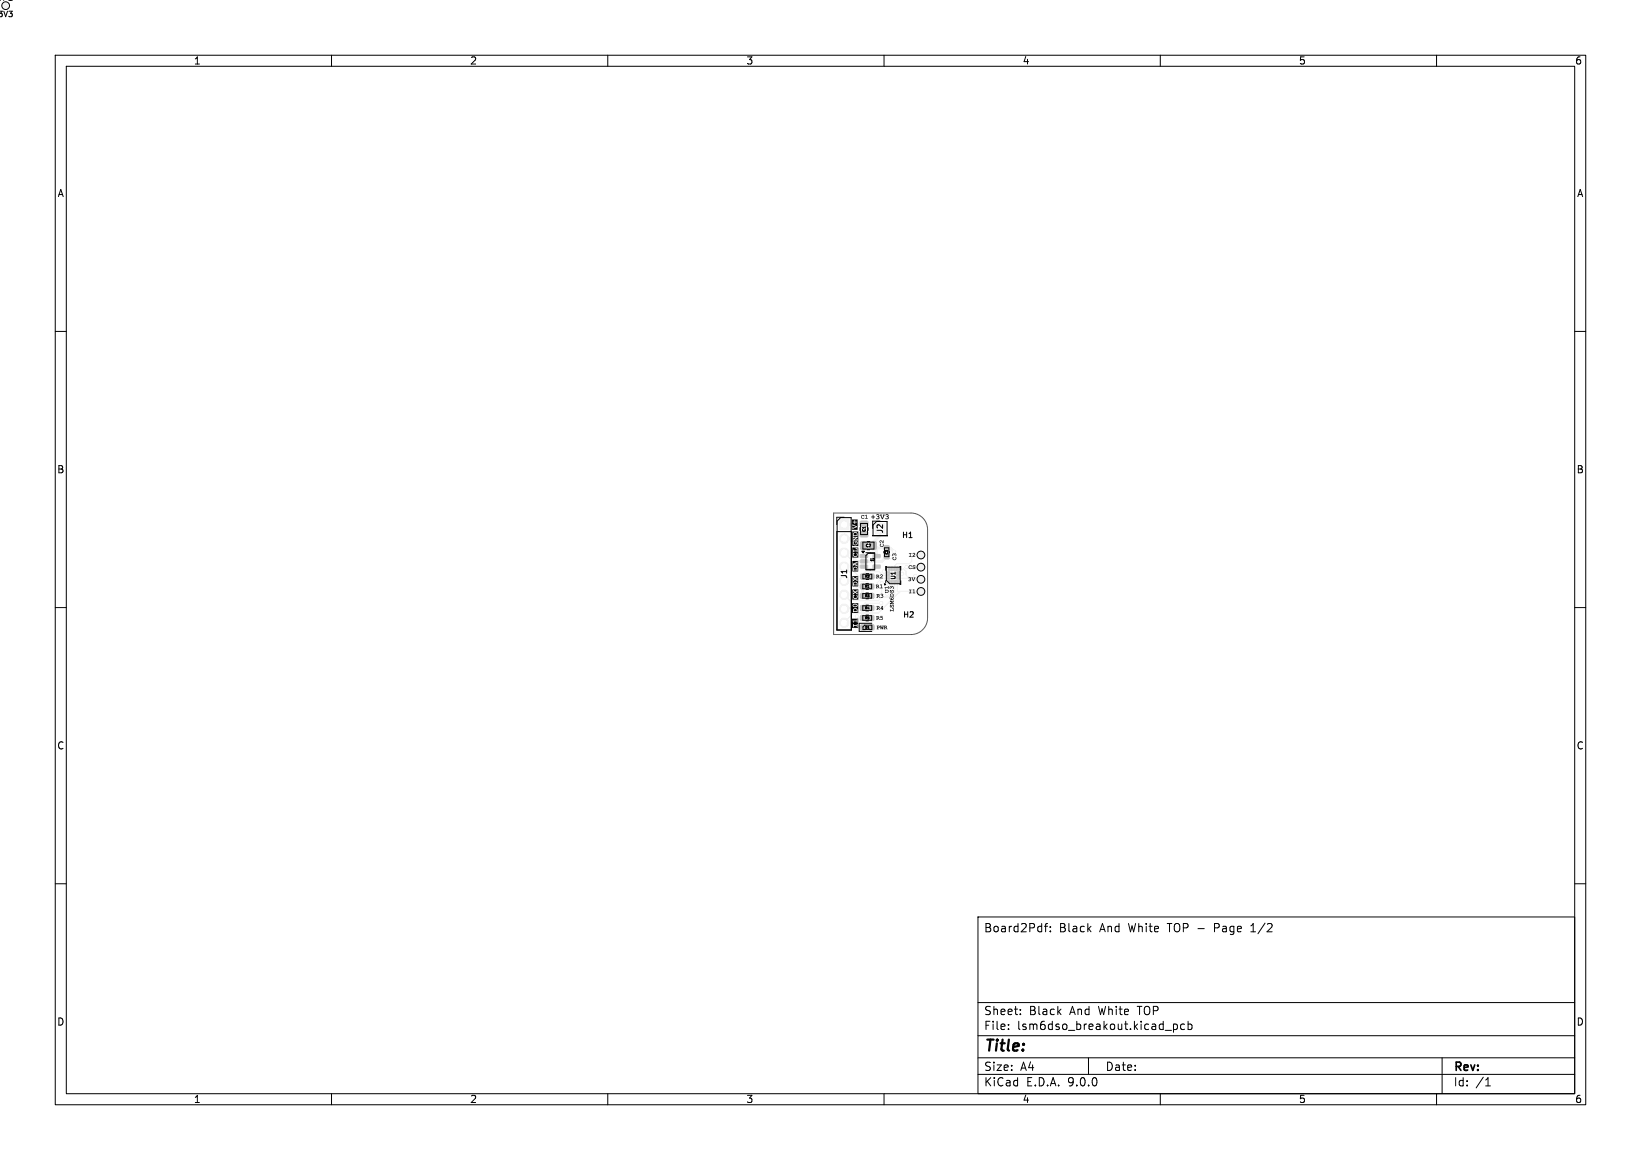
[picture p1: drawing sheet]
<svg xmlns="http://www.w3.org/2000/svg" width="297mm" height="210mm" viewBox="0 0 297 210" stroke-linecap="round" stroke-linejoin="round" font-family="sans-serif">
<defs><g id="words">
<text font-size="2.8" x="178" y="190.9">Title:</text>
<g font-size="2.1">
<text x="178" y="169">Board2Pdf:</text>
<text x="191.7" y="169">Black</text>
<text x="199.1" y="169">And</text>
<text x="204.4" y="169">White</text>
<text x="211.6" y="169">TOP -</text>
<text x="220.3" y="169">Page</text>
<text x="227.1" y="169">1/2</text>
<text x="178" y="184">Sheet:</text>
<text x="186.2" y="184">Black</text>
<text x="193.7" y="184">And</text>
<text x="199" y="184">White</text>
<text x="206.2" y="184">TOP</text>
<text x="178" y="186.7">File:</text>
<text x="184.1" y="186.7">lsm6dso_breakout.kicad_pcb</text>
<text x="178" y="196.9">KiCad</text>
<text x="178" y="194.1">Size:</text>
<text x="184.7" y="194.1">A4</text>
<text x="185.7" y="196.9">E.D.A.</text>
<text x="193.3" y="196.9">9.0.0</text>
<text x="200" y="194.1">Date:</text>
<text x="263" y="194.3">Rev:</text>
<text x="263" y="196.9">Id:</text>
<text x="267.1" y="196.9">/1</text>
</g>
<g font-size="1.8">
<text x="35" y="11.9">1</text>
<text x="85" y="11.9">2</text>
<text x="135" y="11.9">3</text>
<text x="185" y="11.9">4</text>
<text x="235" y="11.9">5</text>
<text x="285" y="11.9">6</text>
<text x="10.3" y="35.9">A</text>
<text x="285.4" y="35.9">A</text>
<text x="10.3" y="85.9">B</text>
<text x="285.3" y="85.9">B</text>
<text x="10.3" y="135.9">C</text>
<text x="285.3" y="135.9">C</text>
<text x="10.3" y="185.9">D</text>
<text x="285.3" y="185.9">D</text>
<text x="35" y="199.9">1</text>
<text x="85" y="199.9">2</text>
<text x="135" y="199.9">3</text>
<text x="185" y="199.9">4</text>
<text x="235" y="199.9">5</text>
<text x="285" y="199.9">6</text>
</g>
<g font-size="1.4">
<text x="-.5" y="3.3">3V3</text>
<text x="-.5" y=".3">TP1</text>
<text x="160" y="96.7" transform="rotate(-90 160 96.7)">J2</text>
<text x="163.2" y="97.6">H1</text>
<text x="153.5" y="104.9" transform="rotate(-90 153.5 104.9)">J1</text>
<text x="163.4" y="112">H2</text>
</g>
<text font-size="1" x="162.2" y="105" transform="rotate(-90 162.2 105)">U1</text>
<g font-size=".7">
<text x="156.6" y="99.1">C2</text>
<text x="156.7" y="96.3" transform="rotate(-90 156.7 96.3)">C1</text>
</g>
<g font-size=".6">
<text x="157.5" y="101.6">U2</text>
<text x="160.8" y="100.4" transform="rotate(-90 160.8 100.4)">C3</text>
<text x="156.5" y="106.5">R1</text>
<text x="156.5" y="104.7">R2</text>
<text x="156.5" y="110.4">R4</text>
<text x="156.5" y="108.2">R3</text>
<text x="156.5" y="112.2">R5</text>
<text x="156.6" y="113.9">D1</text>
</g>
</g></defs>
<g fill="#f0f0f0" stroke="#f0f0f0" stroke-width=".18">
<path d="M151.9 94.1h1.7v1.7h-1.7z"/>
<path d="M157.5 104h.6v.8h-.6z"/>
<path d="M155.8 104h.7v.8h-.7z"/>
<path d="M157.4 105.8h.7v.8h-.7z"/>
<path d="M155.8 105.8h.7v.8h-.7z"/>
<path d="M158.4 94.8h1.7v1.7h-1.7z"/>
<path d="M157.7 98.1h.7l.2 .1v1.1l-.1 .2h-.6l-.3-.2z"/>
<path d="M155.8 98.1h.7l.2 .1v1.1l-.1 .2h-.6l-.3-.2z"/>
<path d="M155.8 113.2h.8v.8h-.8z"/>
<path d="M157.4 113.2h.8v.8h-.8z"/>
<path d="M155.8 109.7h.7v.8h-.7z"/>
<path d="M157.4 109.7h.7v.8h-.7z"/>
<path d="M160.8 105.1h.3l-.1 .5h-.3z"/>
<path d="M161.3 105.1h.3l-.1 .5h-.3z"/>
<path d="M161.8 105.1h.3l-.1 .5h-.3z"/>
<path d="M162.3 105.1h.3l-.1 .5h-.3z"/>
<path d="M162.3 104.5h.5l.1 .3h-.6z"/>
<path d="M162.3 104h.5l.1 .3h-.6z"/>
<path d="M162.3 103.5h.5l.1 .3h-.6z"/>
<path d="M162.3 102.7l.3 .1-.1 .5h-.3z"/>
<path d="M161.8 102.7l.3 .1-.1 .5h-.3z"/>
<path d="M161.3 102.7l.3 .1-.1 .5h-.3z"/>
<path d="M160.8 102.7l.3 .1-.1 .5h-.3z"/>
<path d="M160.5 103.5h.5l.1 .3h-.6z"/>
<path d="M160.5 104h.5l.1 .3h-.6z"/>
<path d="M160.5 104.5h.5l.1 .3h-.6z"/>
<path d="M155.8 107.5h.7v.8h-.7z"/>
<path d="M157.4 107.5h.7v.8h-.7z"/>
<path d="M155.8 111.5h.7v.8h-.7z"/>
<path d="M157.4 111.5h.7v.8h-.7z"/>
<path d="M160.1 98.8h.8v.8h-.8z"/>
<path d="M160.1 100.4h.8v.7h-.8z"/>
<path d="M155.8 100.4h1.1l.1 .5-1.2 .1z"/>
<path d="M155.8 101.4l1.1-.1 .1 .5-1.2 .1z"/>
<path d="M155.8 102.3h1.1l.1 .5-1.2 .1z"/>
<path d="M158 102.3h1.2l.1 .5-1.2 .1z"/>
<path d="M158 100.4h1.2l.1 .5-1.2 .1z"/>
<path d="M155.7 94.4l1.2-.1 .2 .3v.6l-.2 .1h-1.1l-.1-.2z"/>
<path d="M155.7 96.3l1.2-.1 .2 .3v.6l-.2 .1h-1.1l-.1-.2z"/>
<circle cx="152.8" cy="97.5" r=".85"/>
<circle cx="152.8" cy="100.1" r=".85"/>
<circle cx="152.8" cy="102.6" r=".85"/>
<circle cx="152.8" cy="105.1" r=".85"/>
<circle cx="152.8" cy="107.7" r=".85"/>
<circle cx="152.8" cy="110.2" r=".85"/>
<circle cx="152.8" cy="112.8" r=".85"/>
<circle cx="166.7" cy="100.5" r=".5"/>
<circle cx="1" cy="1" r=".5"/>
<circle cx="166.7" cy="102.7" r=".5"/>
<circle cx="166.7" cy="104.9" r=".5"/>
<circle cx="166.7" cy="107.1" r=".5"/>
<circle cx="163.3" cy="103.9" r=".3"/>
<circle cx="158.8" cy="110" r=".3"/>
<circle cx="155.1" cy="113.6" r=".3"/>
<circle cx="161.2" cy="100.8" r=".3"/>
<circle cx="155.1" cy="102.6" r=".3"/>
<circle cx="155.1" cy="100.2" r=".3"/>
<circle cx="155.1" cy="111.6" r=".3"/>
<circle cx="161.8" cy="99.9" r=".3"/>
<circle cx="155.2" cy="106.2" r=".3"/>
<circle cx="158.8" cy="104.4" r=".3"/>
<circle cx="155.2" cy="107.9" r=".3"/>
<circle cx="165.7" cy="104.3" r=".3"/>
<circle cx="161.2" cy="106.3" r=".3"/>
<circle cx="160.6" cy="107.5" r=".3"/>
<circle cx="159.5" cy="109.2" r=".3"/>
<circle cx="160" cy="103.5" r=".3"/>
<circle cx="159.6" cy="105.6" r=".3"/>
<circle cx="164.1" cy="102.7" r=".3"/>
</g>
<g fill="none" stroke="#f0f0f0" stroke-width=".5">
<path d="M152.8 97.5h1M153.4 94.4l-.6 .6h3.4l.2-.2M153.8 97.5l.5 .5v2.8l.8 .8h4.5l.9-.8h.6l.1 .1M154.3 98.8h1.9M156.4 96.7h-1.8l-.8 .8M158.1 98.8l.6 .5M158.7 99.3v1.4M158.7 99.3l.1-.1h2.3l.7 .7M159.3 96.9l-1.2 1.2M155.1 113.6h1.1M155.1 100.3l.4 .4h.9M155.1 102.6h1.3"/>
<path d="M155.1 111.6l.3 .3h.7M155.2 106.2h.9v1.7h-.9M157.8 104.4h1M158.8 110l-1 .1M164.5 104.6l.3 .3h1.9M165.7 104.3v.6"/>
</g>
<g fill="none" stroke="#f0f0f0" stroke-width=".2">
<path d="M152.8 102.6l1.3 1.3v.6l.8 .8h2l.9 .9h.5l1.3-1.5h1.2M152.8 100.1l1.3 1.3v1.6l1.4 1.4h.7v-.4l.5-.5h2.4l.7 .7h1M157.8 111.9v1.6M159.5 109.2h-2.9l-.5 .4v.5h-2.9l-.2 .1h-.2v-.1M159.6 105.6v1.7l-.6 .6h-1.2M160 103.5l.2 .2h.6M160.9 105.3l-.3 .4v1.8M161.4 105.3v.7l-.2 .3M161.9 105.3v2.2l-.6 .6h-1.6l-.7 .7h-5.1l-1.1-1.1M162.4 103h1.1l.5 .5v.6l.5 .5-.1 .1h-1.8M162.4 105.3v1.7l.3 .3M162.6 103.9h.7"/>
<path d="M164.1 102.7h2.6M166.7 100.5h-1.2l-.5 .5v.7l-.4 .4h-2.3l-.4 .3v.6M166.7 107.1h-3.8l-3.9 3.9h-4.5l-1.7 1.8"/>
</g>
<g fill="#fff" stroke="#fff" stroke-width=".18">
<circle cx="163.3" cy="103.9" r=".15"/>
<circle cx="158.8" cy="110" r=".15"/>
<circle cx="155.1" cy="113.6" r=".15"/>
<circle cx="161.1" cy="100.9" r=".15"/>
<circle cx="155.1" cy="102.6" r=".15"/>
<circle cx="155.1" cy="100.2" r=".15"/>
<circle cx="155.1" cy="111.6" r=".15"/>
<circle cx="161.8" cy="99.9" r=".15"/>
<circle cx="155.2" cy="106.2" r=".15"/>
<circle cx="158.8" cy="104.4" r=".15"/>
<circle cx="155.2" cy="107.9" r=".15"/>
<circle cx="165.7" cy="104.3" r=".15"/>
<circle cx="161.2" cy="106.3" r=".15"/>
<circle cx="160.6" cy="107.5" r=".15"/>
<circle cx="159.5" cy="109.2" r=".15"/>
<circle cx="160" cy="103.5" r=".15"/>
<circle cx="159.6" cy="105.6" r=".15"/>
<circle cx="164.1" cy="102.7" r=".15"/>
<circle cx="152.8" cy="95" r=".5"/>
<circle cx="152.8" cy="97.5" r=".5"/>
<circle cx="152.8" cy="100.1" r=".5"/>
<circle cx="152.8" cy="102.6" r=".5"/>
<circle cx="152.8" cy="105.1" r=".5"/>
<circle cx="152.8" cy="107.7" r=".5"/>
<circle cx="152.8" cy="110.2" r=".5"/>
<circle cx="152.8" cy="112.8" r=".5"/>
<circle cx="164.3" cy="96.5" r="1.6"/>
<circle cx="164.3" cy="111.3" r="1.6"/>
</g>
<g fill="#c4c4c4" stroke="#c4c4c4" stroke-width=".18">
<path d="M157.5 104h.6v.8h-.6z"/>
<path d="M155.8 104h.7v.8h-.7z"/>
<path d="M157.4 105.8h.7v.8h-.7z"/>
<path d="M155.8 105.8h.7v.8h-.7z"/>
<path d="M157.7 98.1h.7l.2 .1v1.1l-.1 .2h-.6l-.3-.2z"/>
<path d="M155.8 98.1h.7l.2 .1v1.1l-.1 .2h-.6l-.3-.2z"/>
<path d="M155.8 113.2h.8v.8h-.8z"/>
<path d="M157.4 113.2h.8v.8h-.8z"/>
<path d="M155.8 109.7h.7v.8h-.7z"/>
<path d="M157.4 109.7h.7v.8h-.7z"/>
<path d="M160.8 105.1h.3l-.1 .5h-.3z"/>
<path d="M161.3 105.1h.3l-.1 .5h-.3z"/>
<path d="M161.8 105.1h.3l-.1 .5h-.3z"/>
<path d="M162.3 105.1h.3l-.1 .5h-.3z"/>
<path d="M162.3 104.5h.5l.1 .3h-.6z"/>
<path d="M162.3 104h.5l.1 .3h-.6z"/>
<path d="M162.3 103.5h.5l.1 .3h-.6z"/>
<path d="M162.3 102.7l.3 .1-.1 .5h-.3z"/>
<path d="M161.8 102.7l.3 .1-.1 .5h-.3z"/>
<path d="M161.3 102.7l.3 .1-.1 .5h-.3z"/>
<path d="M160.8 102.7l.3 .1-.1 .5h-.3z"/>
<path d="M160.5 103.5h.5l.1 .3h-.6z"/>
<path d="M160.5 104h.5l.1 .3h-.6z"/>
<path d="M160.5 104.5h.5l.1 .3h-.6z"/>
<path d="M155.8 107.5h.7v.8h-.7z"/>
<path d="M157.4 107.5h.7v.8h-.7z"/>
<path d="M155.8 111.5h.7v.8h-.7z"/>
<path d="M157.4 111.5h.7v.8h-.7z"/>
<path d="M160.1 98.8h.8v.8h-.8z"/>
<path d="M160.1 100.4h.8v.7h-.8z"/>
<path d="M155.8 100.4h1.1l.1 .5-1.2 .1z"/>
<path d="M155.8 101.4l1.1-.1 .1 .5-1.2 .1z"/>
<path d="M155.8 102.3h1.1l.1 .5-1.2 .1z"/>
<path d="M158 102.3h1.2l.1 .5-1.2 .1z"/>
<path d="M158 100.4h1.2l.1 .5-1.2 .1z"/>
<path d="M155.7 94.4l1.2-.1 .2 .3v.6l-.2 .1h-1.1l-.1-.2z"/>
<path d="M155.7 96.3l1.2-.1 .2 .3v.6l-.2 .1h-1.1l-.1-.2z"/>
</g>
<g fill="#000">
<path d="M154.6 96.6l.4-.1 .1 .4h-.6zM154.2 94h1v1.9h-1v-.9h.1v.3l.1-.1 .5 .2-.5 .2-.1-.1v.3l.8-.4v-.1l-.7-.4-.2 .1v-.5l.4 .1 .1 .3 .1-.3 .3-.1-.3-.1-.1-.2-.1 .2-.4 .1zM154.2 96.2h1.1v2.6h-1.1v-.5h.2a.43 .43 0 0 0 .3 .5 .43 .43 0 0 0 .5-.4 .43 .43 0 0 0-.3-.4v.4l.1-.3a.27 .27 0 0 1-.1 .4 .27 .27 0 0 1-.4 0 .27 .27 0 0 1 .2-.4l-.3-.1v.3h-.2v-1.1h.2v.3l.1-.2h.4l-.5 .4 .1 .3v-.2l.7 .1v-.3l-.1 .1h-.5l.6-.4v-.1l-.7-.1-.3 .1v-.2l1 .1v-.4a.42 .42 0 0 0-.5-.4 .42 .42 0 0 0-.3 .6v.1h-.2zM156 93.3h.4l-.1 .2a.24 .24 0 0 0-.3 0 .24 .24 0 0 0 0 .3 .24 .24 0 0 0 .4-.1 .27 .27 0 0 1-.3 .3 .27 .27 0 0 1-.3-.3zM156.6 93.3l.3-.1v.6l.1 .1h-.4l.2-.1v-.5zM158 93.2h.1v.3l.3 .1-.3 .1-.1 .3-.1-.3-.2-.1 .2-.1zM158.6 93.2a.31 .31 0 0 1 .4-.1 .31 .31 0 0 1 .1 .5 .3 .3 0 0 1-.1 .4 .3 .3 0 0 1-.4-.2 .21 .21 0 0 0 .3 .1 .21 .21 0 0 0 0-.3h-.1v-.1a.14 .14 0 0 0 .2-.1 .14 .14 0 0 0-.1-.2 .14 .14 0 0 0-.2 .1h-.1zM159.3 98.4l.2 .1a.24 .24 0 0 0 0 .4 .24 .24 0 0 0 .3-.1 .24 .24 0 0 0-.1-.3 .27 .27 0 0 1 .3 .3 .27 .27 0 0 1-.3 .2 .38 .38 0 0 1-.4-.1 .38 .38 0 0 1 0-.5zM159.3 93.2h.3l-.1 .1 .2 .5 .2-.5-.1-.1h.3l-.3 .8h-.2zM159.2 97.9l.3-.1 .3 .3v-.3h.1v.5l-.5-.4a.15 .15 0 0 0-.1 .2 .15 .15 0 0 0 .1 .1 .2 .2 0 0 1-.2-.1 .2 .2 0 0 1 0-.2zM160.3 93.2a.31 .31 0 0 1 .4-.1 .31 .31 0 0 1 .1 .5 .3 .3 0 0 1-.1 .4 .3 .3 0 0 1-.4-.2 .21 .21 0 0 0 .2 .1 .21 .21 0 0 0 .1-.3h-.2l.1-.1a.14 .14 0 0 0 .2-.1 .14 .14 0 0 0-.1-.2 .14 .14 0 0 0-.2 .1h-.1zM154.6 102.1l.2-.1v.2z"/>
<path d="M154.6 105.5h.4l.1 .3h-.6zM154.6 110.3h.4l.1 .3h-.6zM154.6 102.8h.4l.1 .3h-.6zM154.5 109.5h.4l.2 .2-.5 .1-.2-.1zM154.3 104.3h1v1.9h-1v-.2l.9 .1v-.4a.42 .42 0 0 0-.5-.4 .42 .42 0 0 0-.3 .5l-.1 .2v-1.5l.4 .3-.3 .1v.3l.4-.3 .3 .3 .1-.3-.3-.1 .3-.1v-.2l-.1-.1-.3 .3-.3-.3-.2 .1zM154.2 112h1.1v1.7h-1.1v-.7h.2v.6l.1-.3h.6v.2h.1v-.5l-.1 .2h-.6v-.2h-.3v-.7h.1l.1 .4 .1-.2h.6l.1 .2v-.6l-.1 .2h-.9zM154.3 101.6h1v1.9h-1v-.2l.9 .1v-.4a.42 .42 0 0 0-.5-.4 .42 .42 0 0 0-.3 .5l-.1 .2v-1.3h.1v.4l.1-.1 .7 .3v-.4l-.2 .1v-.4l.2 .1v-.2l-.1-.1-.8 .3zM154.2 109.2h1.1v1.8h-1.1v-.2l1 .1v-.4a.42 .42 0 0 0-.5-.4 .42 .42 0 0 0-.3 .5v.2h-.2v-1.2h.1a.5 .5 0 0 0 .5 .3 .5 .5 0 0 0 .4-.3 .5 .5 0 0 0-.4-.3 .5 .5 0 0 0-.5 .3h-.1zM154.2 106.7h1.1v1.8h-1.1v-.4h.2a.42 .42 0 0 0 .6 .4 .42 .42 0 0 0 0-.8 .3 .3 0 0 1 .1 .4 .3 .3 0 0 1-.4 .2 .3 .3 0 0 1-.1-.5l.1-.1h-.3v.4h-.2v-1.2l.5 .3-.3 .1v.3l.4-.3 .3 .3 .1-.3-.3-.1 .3-.1v-.2l-.4 .2-.3-.3-.3 .1zM154.2 99.1h1.1v1.8h-1.1v-.4h.2a.42 .42 0 0 0 .6 .4 .42 .42 0 0 0 0-.8 .3 .3 0 0 1 .1 .4 .3 .3 0 0 1-.4 .2 .3 .3 0 0 1-.1-.5l.1-.1h-.3v.4h-.2v-.9h.2v.4l.1-.2h.6l.1 .2v-.8l-.4 .1 .3 .1v.3h-.6v-.2l-.3 .1zM158.5 105.9h.5l.1 .2-.1 .1 .2 .3-.4-.2h-.1l.1 .2h-.3l.1-.4 .4-.1h-.3v.1h-.1zM158.6 104.1h.5v.2l-.1 .1 .2 .3-.3-.2h-.1l.1 .2h-.3v-.4l.4-.1h-.2v.1h-.2z"/>
<path d="M158.6 111.6h.5v.2l-.1 .1 .2 .3-.3-.2h-.1l.1 .2h-.3l.1-.4 .3-.1h-.2v.1h-.1zM158.6 109.8h.5l.1 .2-.1 .1 .2 .3-.4-.2h-.1l.1 .2h-.3l.1-.4 .4-.1h-.3v.1h-.1zM158.6 107.6h.5l.1 .2-.1 .1 .2 .3-.4-.2h-.1l.1 .2h-.3l.1-.4 .4-.1h-.3v.1h-.1zM158.7 113.3h.3a.24 .24 0 0 1 .2 .3 .24 .24 0 0 1-.3 .1l.1 .2h-.3l.1-.3 .3-.1-.2-.1v.2h-.1zM159.3 104.1a.25 .25 0 0 1 .4 0 .25 .25 0 0 1-.1 .4l-.2 .1h.3l.1 .1h-.5l.3-.5a.15 .15 0 0 0-.1-.1 .15 .15 0 0 0-.2 .1zM159.4 111.5h.4l-.3 .1v.2a.25 .25 0 0 1 .3 .1 .25 .25 0 0 1-.1 .3 .25 .25 0 0 1-.4-.1 .18 .18 0 0 0 .3 0 .18 .18 0 0 0 0-.3l-.2 .1zM159.3 105.9l.3-.1v.6l.1 .1h-.4l.2-.1v-.5zM159.3 113.3h.2l-.1 .1 .1 .3v-.3h.2v.3l.1-.3-.1-.1h.2l-.1 .6h-.1l-.1-.3-.1 .3h-.1zM159.4 107.6a.27 .27 0 0 1 .4-.1 .27 .27 0 0 1 0 .4 .24 .24 0 0 1-.1 .3 .24 .24 0 0 1-.3-.1 .17 .17 0 0 0 .2 0 .17 .17 0 0 0 .1-.2l-.2-.1 .2-.2-.3 .1zM159.6 109.7h.2v.7h-.2l.1-.1h-.3v-.2h.3v-.2l-.3 .2zM160.1 106.3h.6l.1-.2v.5l-.1-.2h-.4l-.1 .2zM160.2 106.7l.4 .1a.26 .26 0 0 1 .3 .2 .26 .26 0 0 1-.3 .3h-.4v-.2l.4 .1 .1-.2-.1-.1-.4 .1z"/>
<path d="M160 113.3h.5v.2l-.1 .1 .2 .3-.3-.2h-.1l.1 .2h-.3v-.3l.4-.1-.2-.1v.2h-.2zM161.1 110.3l.1 .2h.4v-.3l-.2-.1h.3v.6l-.1-.1h-.4l-.1 .1zM161.1 108.7h.6v.3l-.4-.1 .3 .1-.3 .2 .4-.1v.3h-.6v-.2l.3-.1-.3-.2zM161.1 106.2h.2a.26 .26 0 0 1 .4 0 .26 .26 0 0 1-.1 .4 .17 .17 0 0 0 .1-.2 .17 .17 0 0 0-.3-.1l-.1 .2-.1-.2-.1 .3zM161.1 107.5a.34 .34 0 0 1 .4 0 .34 .34 0 0 1 .2 .2v.3h-.6v-.3l.1 .2h.4v-.2a.22 .22 0 0 0-.2-.1 .22 .22 0 0 0-.2 .1h-.1zM161 108.1l.3 .4v-.1l.2 .1 .1-.1-.1-.2-.2 .2a.26 .26 0 0 1 .3-.2 .26 .26 0 0 1 .2 .3 .26 .26 0 0 1-.4 .1l-.3-.1zM161.6 100.8l.2 .1a.24 .24 0 0 0 0 .4 .24 .24 0 0 0 .3-.1 .24 .24 0 0 0-.1-.3 .27 .27 0 0 1 .3 .3 .27 .27 0 0 1-.3 .2 .38 .38 0 0 1-.4-.1 .38 .38 0 0 1 0-.5zM161.1 109.5h.2l-.1 .2 .1 .2a.27 .27 0 0 1 .1-.3 .27 .27 0 0 1 .3-.1 .27 .27 0 0 1 .1 .3 .27 .27 0 0 1-.3 .2v-.1a.15 .15 0 0 0 .2-.2 .15 .15 0 0 0-.2-.1 .25 .25 0 0 1-.3 .4 .25 .25 0 0 1-.1-.5zM161.1 106.8h.2l-.1 .3 .1 .1a.27 .27 0 0 1 .1-.3 .27 .27 0 0 1 .3-.1 .27 .27 0 0 1 .1 .3 .27 .27 0 0 1-.3 .2v-.1a.15 .15 0 0 0 .2-.1 .15 .15 0 0 0-.2-.2v.1a.25 .25 0 0 1-.3 .3 .25 .25 0 0 1-.1-.5zM161.5 100.3l.3-.1a.26 .26 0 0 1 .4 .1 .26 .26 0 0 1-.1 .4 .17 .17 0 0 0 0-.3 .17 .17 0 0 0-.2 0l-.1 .1-.2-.2v.4zM164.5 100.2h.5l-.2 .1v.4l.2 .1h-.5l.2-.1v-.4zM164.5 106.8h.5l-.2 .1v.4l.2 .1h-.5l.2-.1v-.4z"/>
<path d="M164.4 104.6a.27 .27 0 0 1 .4-.1 .27 .27 0 0 1 .1 .4 .24 .24 0 0 1-.2 .3 .24 .24 0 0 1-.3-.1 .17 .17 0 0 0 .2 0 .17 .17 0 0 0 .1-.2l-.1-.1 .2-.2-.4 .1zM164.6 102.4h.4l-.1 .2a.24 .24 0 0 0-.3 0 .24 .24 0 0 0 0 .3 .24 .24 0 0 0 .4-.1 .27 .27 0 0 1-.3 .3 .27 .27 0 0 1-.3-.3zM165.2 102.4a.21 .21 0 0 1 .3-.1 .21 .21 0 0 1 .1 .3l-.2-.2-.1 .2a.27 .27 0 0 1 .3 .1 .27 .27 0 0 1 0 .3 .27 .27 0 0 1-.3 0 .27 .27 0 0 1-.1-.2 .15 .15 0 0 0 .2 .1 .15 .15 0 0 0 .1-.1l-.3-.1zM165.2 100.2a.25 .25 0 0 1 .4 0 .25 .25 0 0 1-.1 .4l-.2 .1h.3v.1h-.5l.4-.5a.15 .15 0 0 0-.1-.1 .15 .15 0 0 0-.2 .1zM165 104.6h.2v.1l.1 .3 .2-.3-.1-.1h.3l-.3 .6h-.1zM165.2 106.8l.3-.1v.6l.1 .1h-.4l.2-.1v-.5z"/>
</g>
<g fill="none" stroke="#000" stroke-width=".18">
<path d="M10 10h277v190h-277zM12 12h273v186h-273zM60 10v2M110 10v2M160 10v2M210 10v2M260 10v2M10 60h2M285 60h2M151.4 96.2h2.7v17.9h-2.7zM152.1 93.7h1.9v20.3h-2.5v-19.7zM152.8 93.6h-1.4v1.4"/>
<path d="M155.6 95.5v.5M155.8 94.8h1.2v2h-1.2zM156.2 98.2h2v1.2h-2zM156.9 98h.5M156.9 99.5h.5M157.1 95.5v.5M157.9 96.9l2.7 .1zM158 96.9v-1.9l.6-.6h1.9v2.5M159.3 94.3h-1.4v1.4M160 99.8v.3M160.1 99.2h.8v1.6h-.8zM161 99.8v.3"/>
<path d="M10 110h2M156.2 105.8h1.6v.8h-1.6zM156.2 107.5h1.6v.8h-1.6zM156.2 109.7h1.6v.8h-1.6zM156.2 111.5h1.6v.8h-1.6zM156.2 104h1.6v.8h-1.6zM156.5 113.2h1.3v.8h-1.6v-.5zM156.7 100.1h1.6M156.7 103.2h1.6M156.7 100.6l.4-.4h1.2v2.9h-1.6zM156.7 105.7h.5M156.7 106.7h.5"/>
<path d="M156.7 109.6h.5M156.7 110.6h.5M156.7 107.4h.5M156.7 108.4h.5M156.7 111.4h.5M156.7 112.4h.5M156.7 103.9h.5M156.7 104.9h.5M157.8 112.8h-2.3v1.5h2.3M160.3 105.1v.4M160.4 102.7h2.5v3h-1.9l-.6-.6zM160.5 102.6h-.2v.6"/>
<path d="M162.9 102.6h.1v.6M163 105.1v.7h-.1M285 110h2M10 160h2M177 166h108v32h-108zM189 167.7h.6M189.6 167.2l-.4 .2v1.3M190.1 168.6v.1M190.1 167.8v.1M226.4 168.7h.8M226.7 167.4l-.3 .2M285 160h2"/>
<path d="M60 198v2M110 198v2M160 198v2M177 194.5h108M177 191.5h108M177 187.5h108M177 181.5h108M182.5 186.3v.1M182.5 185.5v.1M184.7 183.6v.1M184.7 182.8v.1M197 191.5v3"/>
<path d="M210 198v2M210.9 186.5h1.1M212.4 185.4v1.5M212.4 185.5l.4-.1 .3 .3v.4l-.1 .2h-.6M214.4 185.5l-.4-.1-.3 .3v.4l.1 .2h.6M215 185.5l.5-.1 .2 .3v.4l-.1 .2h-.6M215 184.9v1.5M260 198v2M261 191.5v6.5M268.9 196.6h.8M269 195.5l.3-.4v1.5"/>
<circle cx="1" cy="1" r=".7"/>
<circle cx="166.7" cy="102.7" r=".7"/>
<circle cx="166.7" cy="107.1" r=".7"/>
<circle cx="166.7" cy="104.9" r=".7"/>
<circle cx="166.7" cy="100.5" r=".7"/>
</g>
<path d="M156 99.8h.5l-.3 .3zM160.1 105.6l.2 .2-.2 .1z" fill="#000" stroke="#000" stroke-width=".18"/>
<path d="M150.9 92.9h14a3 3 0 0 1 3 3v16a3 3 0 0 1-3 3h-14z" fill="none" stroke="#575757" stroke-width=".18"/>
<use href="#words"/>
</svg>
